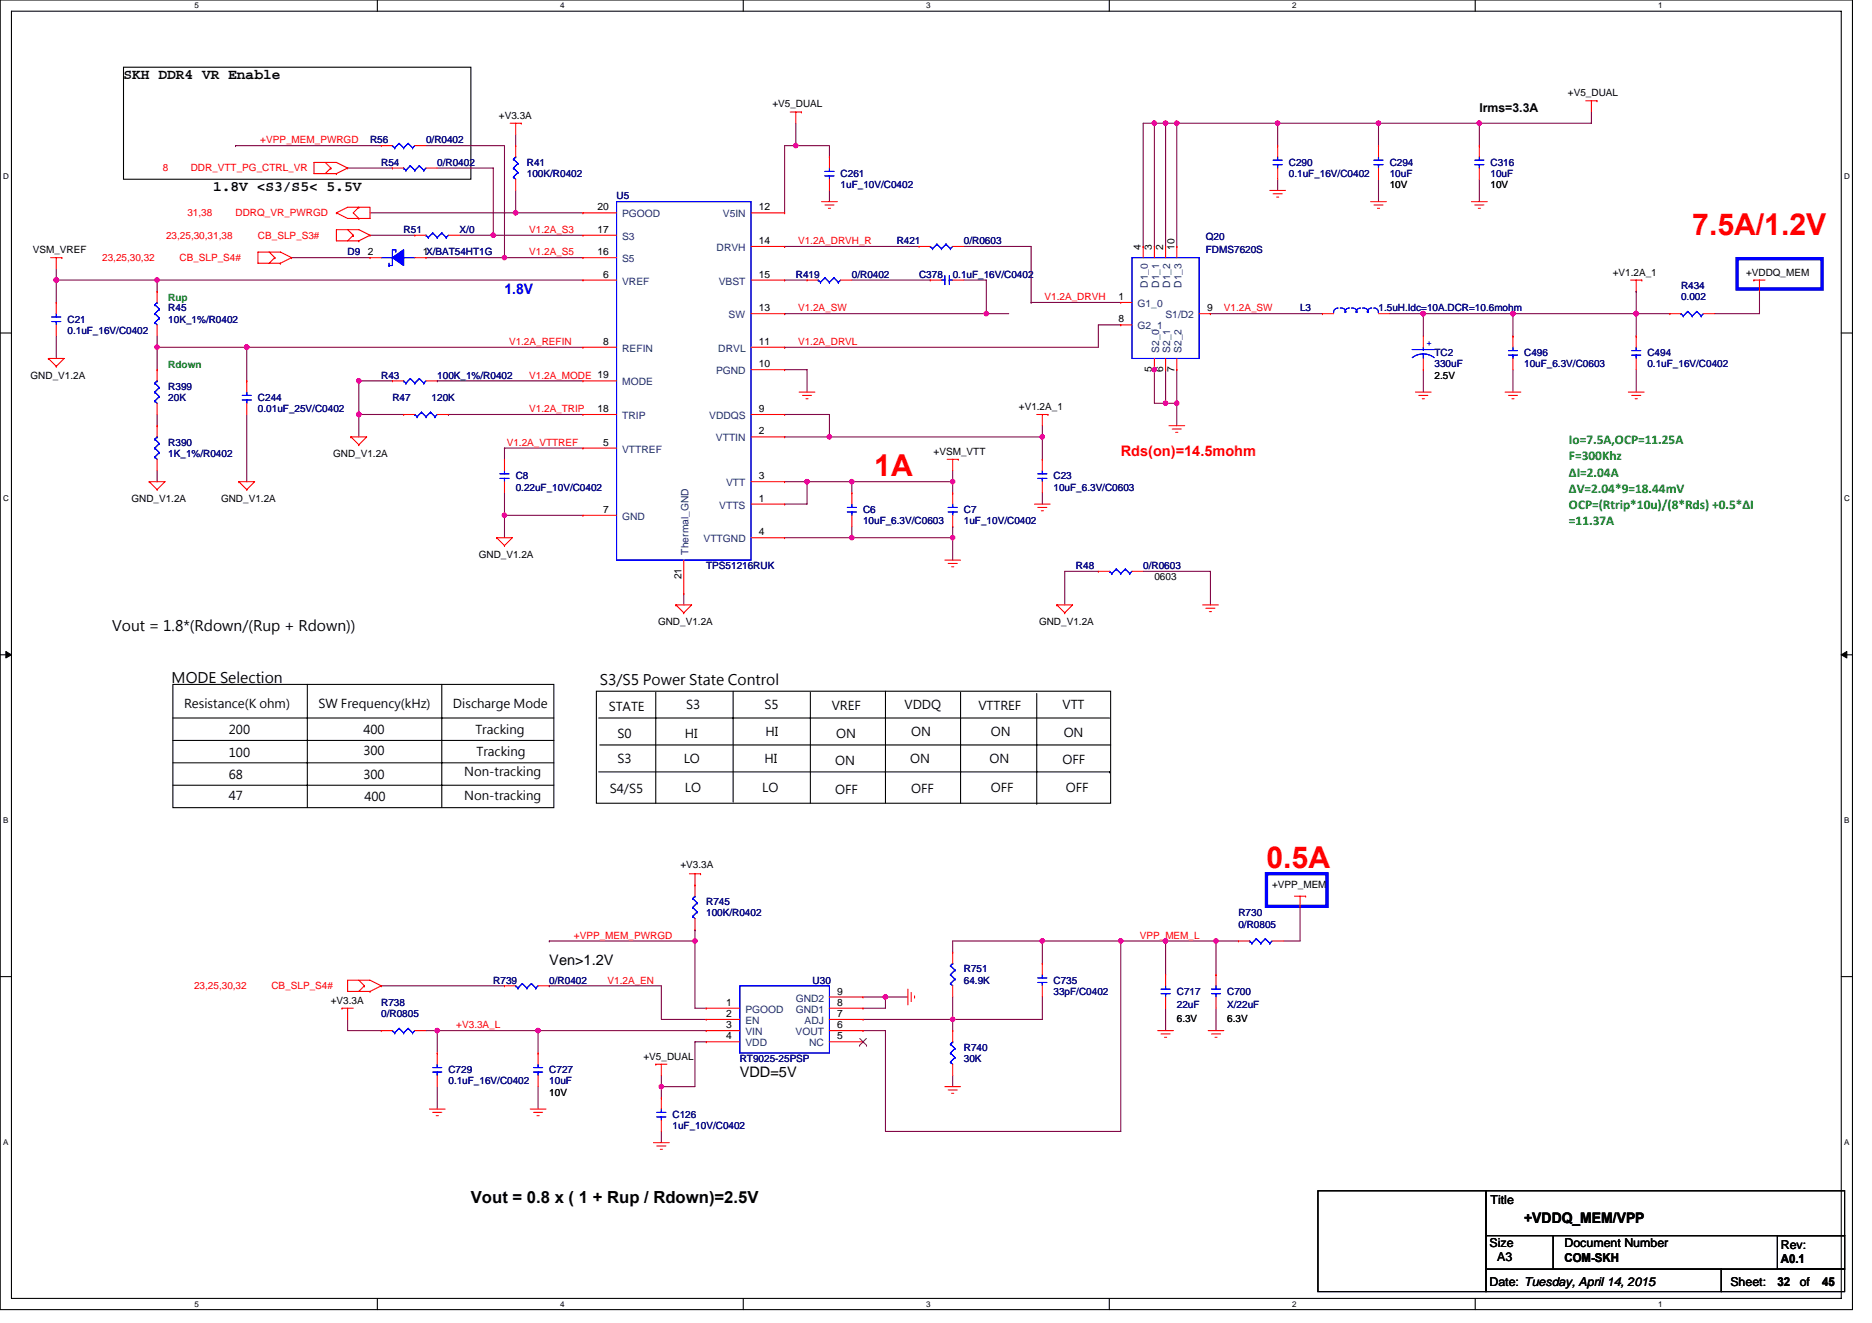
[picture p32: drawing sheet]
<svg xmlns="http://www.w3.org/2000/svg" width="297mm" height="210mm" viewBox="0 0 297 210" stroke-linecap="round" stroke-linejoin="round" font-family="sans-serif">
<defs><g id="words">
<g font-size="4.8" fill="#f00">
<text x="268.5" y="37.3">7.5A/1.2V</text>
<text x="138.7" y="75.6">1A</text>
<text x="201" y="137.8">0.5A</text>
</g>
<text font-size="2.6" x="74.7" y="190.9">Vout = 0.8 x ( 1 + Rup / Rdown)=2.5V</text>
<g font-size="2.3">
<text x="19.6" y="12.6">SKH DDR4 VR Enable</text>
<text x="33.8" y="30.4">1.8V &lt;S3/S5&lt; 5.5V</text>
<text x="17.8" y="100.1">Vout = 1.8*(Rdown/(Rup + Rdown))</text>
<text x="27.2" y="108.4">MODE Selection</text>
<text x="95.2" y="108.8">S3/S5 Power State Control</text>
<text x="87.2" y="153.2">Ven&gt;1.2V</text>
<text x="117.4" y="171">VDD=5V</text>
<text x="241.8" y="194.2">+VDDQ_MEM/VPP</text>
</g>
<text font-size="2.3" fill="#00f" x="80" y="46.6">1.8V</text>
<text font-size="2.3" fill="#f00" x="177.8" y="72.4">Rds(on)=14.5mohm</text>
<g font-size="2.1" fill="#008000">
<text x="249" y="70.5">Io=7.5A,OCP=11.25A</text>
<text x="249" y="73">F=300Khz</text>
<text x="249" y="75.6">ΔI=2.04A</text>
<text x="249" y="78.2">ΔV=2.04*9=18.44mV</text>
<text x="249" y="80.8">OCP=(Rtrip*10u)/(8*Rds) +0.5*ΔI</text>
<text x="249" y="83.4">=11.37A</text>
</g>
<g font-size="1.9">
<text x="234.7" y="17.8">Irms=3.3A</text>
<text x="29.2" y="112.4">Resistance(K ohm)</text>
<text x="50.5" y="112.4">SW Frequency(kHz)</text>
<text x="71.9" y="112.4">Discharge Mode</text>
<text x="96.6" y="112.9">STATE</text>
<text x="108.9" y="112.5">S3</text>
<text x="121.3" y="112.5">S5</text>
<text x="132" y="112.7">VREF</text>
<text x="143.5" y="112.5">VDDQ</text>
<text x="155.3" y="112.7">VTTREF</text>
<text x="168.6" y="112.5">VTT</text>
<text x="36.3" y="116.5">200</text>
<text x="57.7" y="116.5">400</text>
<text x="57.7" y="119.8">300</text>
<text x="75.4" y="116.5">Tracking</text>
<text x="98" y="117.2">S0</text>
<text x="108.7" y="117.2">HI</text>
<text x="121.5" y="116.8">HI</text>
<text x="132.7" y="117.2">ON</text>
<text x="144.6" y="116.8">ON</text>
<text x="157.2" y="116.8">ON</text>
<text x="168.8" y="117">ON</text>
<text x="36.3" y="120.2">100</text>
<text x="36.3" y="123.6">68</text>
<text x="57.7" y="123.6">300</text>
<text x="73.7" y="123.2">Non-tracking</text>
<text x="75.6" y="120">Tracking</text>
<text x="96.8" y="125.9">S4/S5</text>
<text x="98" y="121.1">S3</text>
<text x="108.5" y="121.1">LO</text>
<text x="108.7" y="125.7">LO</text>
<text x="120.9" y="125.7">LO</text>
<text x="121.3" y="121.1">HI</text>
<text x="132.5" y="121.4">ON</text>
<text x="144.4" y="121.1">ON</text>
<text x="144.6" y="125.9">OFF</text>
<text x="157" y="121.1">ON</text>
<text x="157.2" y="125.7">OFF</text>
<text x="168.6" y="121.2">OFF</text>
<text x="169.1" y="125.7">OFF</text>
<text x="36.3" y="126.9">47</text>
<text x="57.8" y="127.1">400</text>
<text x="73.7" y="126.9">Non-tracking</text>
<text x="132.5" y="126">OFF</text>
<text x="236.5" y="191.1">Title</text>
<text x="236.3" y="197.9">Size</text>
<text x="248.2" y="197.9">Document Number</text>
<text x="237.6" y="200.2">A3</text>
<text x="248.2" y="200.2">COM-SKH</text>
<text x="282.6" y="198.2">Rev:</text>
<text x="282.6" y="200.4">A0.1</text>
<text x="236.3" y="204.1">Date: Tuesday, April 14, 2015</text>
<text x="274.6" y="204.1">Sheet:</text>
<text x="282" y="204.2">32</text>
<text x="285.6" y="204.1">of</text>
<text x="289.1" y="204.2">45</text>
</g>
<g font-size="1.6">
<text x="122.6" y="17.1">+V5_DUAL</text>
<text x="248.8" y="15.3">+V5_DUAL</text>
<text x="79.2" y="18.8">+V3.3A</text>
<text x="220.5" y="29.9">10V</text>
<text x="236.5" y="29.9">10V</text>
<text x="94.8" y="33.4">20</text>
<text x="120.4" y="33.4">12</text>
<text x="5.2" y="40.2">VSM_VREF</text>
<text x="58.4" y="40.5">2</text>
<text x="67.1" y="40.5">1X/BAT54HT1G</text>
<text x="94.8" y="40.5">16</text>
<text x="94.8" y="37">17</text>
<text x="120.4" y="38.7">14</text>
<text x="181" y="39.6" transform="rotate(-90 181 39.6)">4</text>
<text x="182.8" y="39.6" transform="rotate(-90 182.8 39.6)">3</text>
<text x="184.6" y="39.6" transform="rotate(-90 184.6 39.6)">2</text>
<text x="186.3" y="39.6" transform="rotate(-90 186.3 39.6)">10</text>
<text x="95.7" y="44.1">6</text>
<text x="120.4" y="44.1">15</text>
<text x="177.5" y="47.6">1</text>
<text x="255.9" y="43.7">+V1.2A_1</text>
<text x="277" y="43.7">+VDDQ_MEM</text>
<text x="120.4" y="49.4">13</text>
<text x="177.5" y="51.2">8</text>
<text x="191.5" y="49.4">9</text>
<text x="95.7" y="54.7">8</text>
<text x="120.4" y="58.3">10</text>
<text x="120.4" y="54.7">11</text>
<text x="182.8" y="59.1" transform="rotate(-90 182.8 59.1)">5</text>
<text x="184.6" y="59.1" transform="rotate(-90 184.6 59.1)">6</text>
<text x="186.3" y="59.1" transform="rotate(-90 186.3 59.1)">7</text>
<text x="4.8" y="60.1">GND_V1.2A</text>
<text x="94.8" y="65.4">18</text>
<text x="120.4" y="65.4">9</text>
<text x="161.7" y="65.1">+V1.2A_1</text>
<text x="227.6" y="60.1">2.5V</text>
<text x="95.7" y="70.7">5</text>
<text x="120.4" y="69">2</text>
<text x="52.8" y="72.5">GND_V1.2A</text>
<text x="120.4" y="76.1">3</text>
<text x="148.1" y="72.2">+VSM_VTT</text>
<text x="20.8" y="79.7">GND_V1.2A</text>
<text x="35.1" y="79.7">GND_V1.2A</text>
<text x="95.7" y="81.4">7</text>
<text x="120.4" y="79.6">1</text>
<text x="76" y="88.5">GND_V1.2A</text>
<text x="120.4" y="85">4</text>
<text x="108.1" y="92" transform="rotate(-90 108.1 92)">21</text>
<text x="183.2" y="92.1">0603</text>
<text x="104.4" y="99.2">GND_V1.2A</text>
<text x="164.9" y="99.2">GND_V1.2A</text>
<text x="108" y="137.8">+V3.3A</text>
<text x="201.8" y="141">+VPP_MEM</text>
<text x="52.5" y="159.3">+V3.3A</text>
<text x="115.2" y="159.6">1</text>
<text x="115.2" y="161.4">2</text>
<text x="132.9" y="157.9">9</text>
<text x="132.9" y="159.6">8</text>
<text x="132.9" y="161.4">7</text>
<text x="115.2" y="163.2">3</text>
<text x="115.2" y="165">4</text>
<text x="132.9" y="165">5</text>
<text x="132.9" y="163.2">6</text>
<text x="186.7" y="162.2">6.3V</text>
<text x="194.7" y="162.2">6.3V</text>
<text x="87.2" y="173.9">10V</text>
<text x="102.1" y="168.2">+V5_DUAL</text>
</g>
<g font-size="1.6" fill="#f00">
<text x="41.3" y="22.8">+VPP_MEM_PWRGD</text>
<text x="25.8" y="27.2">8</text>
<text x="30.3" y="27.2">DDR_VTT_PG_CTRL_VR</text>
<text x="29.7" y="34.3">31,38</text>
<text x="37.4" y="34.3">DDRQ_VR_PWRGD</text>
<text x="16.2" y="41.4">23,25,30,32</text>
<text x="26.3" y="37.9">23,25,30,31,38</text>
<text x="28.5" y="41.4">CB_SLP_S4#</text>
<text x="40.9" y="37.9">CB_SLP_S3#</text>
<text x="84" y="40.5">V1.2A_S5</text>
<text x="84" y="37">V1.2A_S3</text>
<text x="126.6" y="38.8">V1.2A_DRVH_R</text>
<text x="165.8" y="47.6">V1.2A_DRVH</text>
<text x="126.6" y="49.4">V1.2A_SW</text>
<text x="194.2" y="49.4">V1.2A_SW</text>
<text x="80.8" y="54.8">V1.2A_REFIN</text>
<text x="126.6" y="54.8">V1.2A_DRVL</text>
<text x="84" y="65.4">V1.2A_TRIP</text>
<text x="84" y="60.1">V1.2A_MODE 19</text>
<text x="80.4" y="70.8">V1.2A_VTTREF</text>
<text x="91.1" y="149">+VPP_MEM_PWRGD</text>
<text x="180.9" y="149">VPP_MEM_L</text>
<text x="30.8" y="157">23,25,30,32</text>
<text x="43.1" y="157">CB_SLP_S4#</text>
<text x="96.4" y="156.1">V1.2A_EN</text>
<text x="72.4" y="163.2">+V3.3A_L</text>
</g>
<g font-size="1.6" fill="#000080">
<text x="58.7" y="22.8">R56</text>
<text x="67.6" y="22.8">0/R0402</text>
<text x="60.5" y="26.3">R54</text>
<text x="69.4" y="26.3">0/R0402</text>
<text x="83.6" y="26.3">R41</text>
<text x="83.6" y="28.1">100K/R0402</text>
<text x="133.4" y="28.1">C261</text>
<text x="133.4" y="29.9">1uF_10V/C0402</text>
<text x="204.5" y="26.3">C290</text>
<text x="204.5" y="28.1">0.1uF_16V/C0402</text>
<text x="220.5" y="26.3">C294</text>
<text x="220.5" y="28.1">10uF</text>
<text x="236.5" y="26.3">C316</text>
<text x="236.5" y="28.1">10uF</text>
<text x="97.8" y="31.6">U5</text>
<text x="55.2" y="40.5">D9</text>
<text x="64" y="37">R51</text>
<text x="72.9" y="37">X/0</text>
<text x="142.3" y="38.8">R421</text>
<text x="152.9" y="38.8">0/R0603</text>
<text x="191.3" y="38">Q20</text>
<text x="191.3" y="40.2">FDMS7620S</text>
<text x="126.3" y="44.1">R419</text>
<text x="135.2" y="44.1">0/R0402</text>
<text x="145.8" y="44.1">C378</text>
<text x="151.2" y="44.1">0.1uF_16V/C0402</text>
<text x="266.7" y="45.9">R434</text>
<text x="266.7" y="47.6">0.002</text>
<text x="10.7" y="51.2">C21</text>
<text x="10.7" y="53">0.1uF_16V/C0402</text>
<text x="26.7" y="49.4">R45</text>
<text x="26.7" y="51.2">10K_1%/R0402</text>
<text x="206.3" y="49.4">L3</text>
<text x="218.7" y="49.4">1.5uH.Idc=10A.DCR=10.6mohm</text>
<text x="227.6" y="56.5">TC2</text>
<text x="227.6" y="58.3">330uF</text>
<text x="241.8" y="56.5">C496</text>
<text x="241.8" y="58.3">10uF_6.3V/C0603</text>
<text x="261.4" y="56.5">C494</text>
<text x="261.4" y="58.3">0.1uF_16V/C0402</text>
<text x="26.7" y="61.9">R399</text>
<text x="26.7" y="63.6">20K</text>
<text x="40.9" y="63.6">C244</text>
<text x="40.9" y="65.4">0.01uF_25V/C0402</text>
<text x="60.5" y="60.1">R43</text>
<text x="62.3" y="63.6">R47</text>
<text x="68.5" y="63.6">120K</text>
<text x="69.4" y="60.1">100K_1%/R0402</text>
<text x="26.7" y="70.8">R390</text>
<text x="26.7" y="72.5">1K_1%/R0402</text>
<text x="81.8" y="76.1">C8</text>
<text x="81.8" y="77.9">0.22uF_10V/C0402</text>
<text x="167.2" y="76.1">C23</text>
<text x="167.2" y="77.9">10uF_6.3V/C0603</text>
<text x="136.9" y="81.4">C6</text>
<text x="136.9" y="83.2">10uF_6.3V/C0603</text>
<text x="152.9" y="81.4">C7</text>
<text x="152.9" y="83.2">1uF_10V/C0402</text>
<text x="112.1" y="90.3">TPS51216RUK</text>
<text x="170.7" y="90.3">R48</text>
<text x="181.4" y="90.3">0/R0603</text>
<text x="112.1" y="143.7">R745</text>
<text x="112.1" y="145.4">100K/R0402</text>
<text x="196.5" y="145.4">R730</text>
<text x="196.5" y="147.2">0/R0805</text>
<text x="152.9" y="154.3">R751</text>
<text x="60.5" y="159.7">R738</text>
<text x="60.5" y="161.4">0/R0805</text>
<text x="78.3" y="156.1">R739</text>
<text x="87.2" y="156.1">0/R0402</text>
<text x="128.9" y="156.1">U30</text>
<text x="152.9" y="156.1">64.9K</text>
<text x="167.2" y="156.1">C735</text>
<text x="167.2" y="157.9">33pF/C0402</text>
<text x="186.7" y="157.9">C717</text>
<text x="186.7" y="160">22uF</text>
<text x="194.7" y="157.9">C700</text>
<text x="194.7" y="160">X/22uF</text>
<text x="152.9" y="166.8">R740</text>
<text x="71.2" y="170.3">C729</text>
<text x="71.2" y="172.1">0.1uF_16V/C0402</text>
<text x="87.2" y="170.3">C727</text>
<text x="87.2" y="172.1">10uF</text>
<text x="117.4" y="168.6">RT9025-25PSP</text>
<text x="152.9" y="168.6">30K</text>
<text x="106.7" y="177.4">C126</text>
<text x="106.7" y="179.2">1uF_10V/C0402</text>
</g>
<g font-size="1.6" fill="#004080">
<text x="98.7" y="34.5">PGOOD</text>
<text x="114.7" y="34.5">V5IN</text>
<text x="98.7" y="41.6">S5</text>
<text x="98.7" y="38.1">S3</text>
<text x="113.7" y="39.8">DRVH</text>
<text x="98.7" y="45.2">VREF</text>
<text x="114" y="45.2">VBST</text>
<text x="182.1" y="45.7" transform="rotate(-90 182.1 45.7)">D1_0</text>
<text x="183.9" y="45.7" transform="rotate(-90 183.9 45.7)">D1_1</text>
<text x="185.7" y="45.7" transform="rotate(-90 185.7 45.7)">D1_2</text>
<text x="187.5" y="45.7" transform="rotate(-90 187.5 45.7)">D1_3</text>
<text x="115.6" y="50.5">SW</text>
<text x="180.5" y="48.7">G1_0</text>
<text x="180.5" y="52.3">G2_1</text>
<text x="184.9" y="50.5">S1/D2</text>
<text x="98.7" y="55.8">REFIN</text>
<text x="113.6" y="59.4">PGND</text>
<text x="114" y="55.8">DRVL</text>
<text x="183.9" y="56" transform="rotate(-90 183.9 56)">S2_0</text>
<text x="185.7" y="56" transform="rotate(-90 185.7 56)">S2_1</text>
<text x="187.5" y="56" transform="rotate(-90 187.5 56)">S2_2</text>
<text x="98.7" y="61.2">MODE</text>
<text x="98.7" y="66.5">TRIP</text>
<text x="98.7" y="71.8">VTTREF</text>
<text x="112.5" y="66.5">VDDQS</text>
<text x="113.6" y="70.1">VTTIN</text>
<text x="115.2" y="77.2">VTT</text>
<text x="98.7" y="82.5">GND</text>
<text x="114.1" y="80.7">VTTS</text>
<text x="109.2" y="88" transform="rotate(-90 109.2 88)">Thermal_GND</text>
<text x="111.6" y="86.1">VTTGND</text>
<text x="118.3" y="160.7">PGOOD</text>
<text x="126.3" y="159">GND2</text>
<text x="126.3" y="160.7">GND1</text>
<text x="118.3" y="162.5">EN</text>
<text x="118.3" y="164.3">VIN</text>
<text x="118.3" y="166.1">VDD</text>
<text x="126.2" y="164.3">VOUT</text>
<text x="127.7" y="162.5">ADJ</text>
<text x="128.4" y="166.1">NC</text>
</g>
<g font-size="1.6" fill="#008000">
<text x="26.7" y="47.7">Rup</text>
<text x="26.7" y="58.4">Rdown</text>
</g>
<text font-size="1.6" fill="#00f" x="226.4" y="54.9">+</text>
<g font-size="1.3">
<text x="30.8" y="1.3">5</text>
<text x="88.9" y="1.3">4</text>
<text x="147" y="1.3">3</text>
<text x="205" y="1.3">2</text>
<text x="263.1" y="1.3">1</text>
<text x=".5" y="28.4">D</text>
<text x="292.6" y="28.4">D</text>
<text x=".5" y="79.5">C</text>
<text x="292.6" y="79.5">C</text>
<text x=".5" y="130.6">B</text>
<text x="292.6" y="130.6">B</text>
<text x=".5" y="181.7">A</text>
<text x="292.6" y="181.7">A</text>
<text x="30.8" y="207.4">5</text>
<text x="88.9" y="207.4">4</text>
<text x="147" y="207.4">3</text>
<text x="205" y="207.4">2</text>
<text x="263.1" y="207.4">1</text>
</g>
</g></defs>
<path d="M0 0h293.9v207.9h-293.9zM1.8 1.8h290.4v204.3h-290.4z" fill="none" stroke="#000" stroke-width=".17"/>
<g fill="#fff">
<path d="M30.8 .2h.7v1.4h-.7z"/>
<path d="M30.8 206.3h.7v1.4h-.7z"/>
</g>
<path d="M59.9 0v1.8M59.9 206.1v1.8" fill="none" stroke="#000" stroke-width=".17"/>
<g fill="#fff">
<path d="M88.9 .2h.7v1.4h-.7z"/>
<path d="M88.9 206.3h.7v1.4h-.7z"/>
</g>
<path d="M117.9 0v1.8M117.9 206.1v1.8" fill="none" stroke="#000" stroke-width=".17"/>
<g fill="#fff">
<path d="M147 .2h.7v1.4h-.7z"/>
<path d="M147 206.3h.7v1.4h-.7z"/>
</g>
<path d="M176 0v1.8M176 206.1v1.8" fill="none" stroke="#000" stroke-width=".17"/>
<g fill="#fff">
<path d="M205 .2h.7v1.4h-.7z"/>
<path d="M205 206.3h.7v1.4h-.7z"/>
</g>
<path d="M234.1 0v1.8M234.1 206.1v1.8" fill="none" stroke="#000" stroke-width=".17"/>
<g fill="#fff">
<path d="M263.1 .2h.7v1.4h-.7z"/>
<path d="M263.1 206.3h.7v1.4h-.7z"/>
<path d="M.5 27.3h.9v1.4h-.9z"/>
<path d="M292.6 27.3h.9v1.4h-.9z"/>
<path d="M.5 78.4h.9v1.4h-.9z"/>
<path d="M292.6 78.4h.9v1.4h-.9z"/>
</g>
<path d="M0 52.9h1.8M292.2 52.9h1.7" fill="none" stroke="#000" stroke-width=".17"/>
<g fill="#fff">
<path d="M.5 129.5h.8v1.4h-.8z"/>
<path d="M292.6 129.5h.9v1.4h-.9z"/>
</g>
<path d="M0 103.9h1.8M292.2 103.9h1.7" fill="none" stroke="#000" stroke-width=".17"/>
<path d="M.9 103.4l.9 .5-.9 .5zM292.2 103.9l.8-.5v1z" fill="#000" stroke="#000" stroke-width=".16"/>
<g fill="#fff">
<path d="M.5 180.5h.8v1.4h-.8z"/>
<path d="M292.6 180.5h.9v1.4h-.9z"/>
</g>
<g fill="none" stroke="#000" stroke-width=".17">
<path d="M19.6 10.7h55.1v17.7h-55.1zM27.4 108.6h60.5v19.6h-60.5zM27.4 114h60.5M27.4 117.5h60.5M48.8 108.6v19.6M70.1 108.6v19.6M94.6 109.7h81.6v17.8h-81.6zM95 114h81.1M95.2 118.2h81M104.1 109.9v17.6M116.3 109.7v17.6M128.6 109.9v17.6"/>
<path d="M140.5 109.7v17.6M152.4 109.9v17.6M164.5 110.1v17.6M27.4 121.1h60.5M27.4 124.6h60.5M95 122.5h81.1M140.5 127.3h.1M176.1 122.5h.1M0 155h1.8M292.2 155h1.7M209.1 189h26.7v16h-26.7zM235.8 196.1h10.7v5.3h-10.7z"/>
<path d="M235.8 189h56.9v7.1h-56.9zM246.5 196.1h46.2v5.3h-46.2zM282 196.1h10.7v5.3h-10.7zM235.8 201.4h37.3v3.6h-37.3zM273.1 201.4h19.6v3.6h-19.6z"/>
</g>
<path d="M275.6 41.1h13.5v4.8h-13.5zM201 138.7h9.6v5.1h-9.6z" fill="none" stroke="#00f" stroke-width=".53"/>
<g fill="none" stroke="#800040" stroke-width=".17">
<path d="M126.3 19.6v3.5M183.2 19.6h.1M183.2 19.6v19.5M185 19.6h1.7M185 19.6h-3.6v19.5M185 19.6h.1M185 19.6v19.5M186.7 19.6h.1M186.7 19.6h16M186.7 19.6v19.5M202.7 19.6v3.5M202.7 19.6h.1"/>
<path d="M202.7 19.6h32M218.7 19.6v3.5M218.7 19.6h.1M234.7 19.6v3.5M252.5 17.8v1.8h-17.8M37.4 23.1h.1M37.4 23.1h23.1M55.2 26.7h7.1M58.7 37.3h7.1M58.7 33.8h23.1M67.6 23.1h12.4v17.8h-12.4M69.4 26.7h8.9v10.6h-5.4"/>
<path d="M78.3 37.3h.1M78.3 37.3h14.2M81.8 21.3v1.8M81.8 30.2v3.6M81.8 33.8h10.7M81.8 33.8h.1M124.5 39.1h.1M124.5 39.1h21.3M126.3 23.1h5.3v1.8M126.3 23.1h.1M126.3 23.1h-1.8v10.7M131.6 30.2v1.8"/>
<path d="M152.9 39.1h10.7v8.9M202.7 28.4v1.8M218.7 28.4v3.6M234.7 28.4v3.6M8.9 44.4h.1M8.9 53.3v3.6M8.9 42.7v1.7M8.9 44.4v3.6M8.9 44.4h83.6M24.9 44.4v1.8M24.9 53.3v1.8M24.9 44.4h.1"/>
<path d="M24.9 55.1h.1M24.9 55.1v3.6M24.9 55.1h67.6M39.2 55.1h.1M39.2 55.1v5.4M46.3 40.9h12.4M80 40.9h.1M80 40.9h12.5M124.5 55.1h.1M124.5 49.8h.1M124.5 58.7h3.6v3.5M124.5 44.4h3.6"/>
<path d="M124.5 49.8h32M135.2 44.4h12.4M152.9 44.4h3.6v5.4M156.5 49.8h3.6M163.6 48h.1M163.6 48h14.2M177.8 51.6h-3.5v3.5h-49.8M183.2 58.7h.1M183.2 58.7v5.3h1.8M185 58.7v5.3M186.7 58.7v5.3M192.1 49.8h.1"/>
<path d="M192.1 49.8h17.7M220.5 49.8h44.5M225.8 49.8h.1M225.8 58.7v3.5M225.8 49.8v3.5M240.1 49.8h.1M240.1 58.7v3.5M240.1 49.8v3.5M259.6 58.7v3.5M259.6 49.8h.1M259.6 46.2h.1M259.6 46.2v7.1"/>
<path d="M279.2 46.2v3.6h-7.1M24.9 65.8v1.8M24.9 74.7v1.8M39.2 65.8v10.7M56.9 60.5v5.3M56.9 65.8h.1M56.9 60.5h.1M56.9 65.8h7.1M56.9 65.8v3.5M56.9 60.5h5.4M69.4 60.5h.1M69.4 60.5h23.1"/>
<path d="M71.2 65.8h.1M71.2 65.8h21.3M80 71.1h.1M80 78.2v3.6M80 71.1v1.8M80 71.1h12.5M124.5 76.5h3.6M124.5 65.8h7.1v3.5M124.5 69.3h7.1M128.1 76.5h.1M128.1 76.5v3.5h-3.6M128.1 76.5h23.1"/>
<path d="M131.6 69.3h33.8v3.6M131.6 69.3h.1M135.2 76.5v1.7M135.2 76.5h.1M151.2 76.5v1.7M151.2 74.7v1.8M165.4 67.6v1.7M165.4 78.2v1.8M185 64h.1M185 64h1.7M186.7 64v3.6M80 81.8v3.5"/>
<path d="M80 81.8h.1M80 81.8h12.5M108.5 94.2v1.8M124.5 85.3h10.7M135.2 85.3h.1M135.2 83.6v1.7M135.2 85.3h16M151.2 85.3v3.6M151.2 83.6h.1M151.2 83.6v1.7M174.3 90.7h-5.4v5.3M181.4 90.7h10.7v5.3"/>
<path d="M60.5 156.5h19.5M87.2 149.4h.1M87.2 156.5h.1M87.2 156.5h17.7v5.3h7.2M87.2 149.4h23.1M110.3 147.6v12.4h1.8M110.3 149.4h.1M110.3 147.6h.1M136.9 158.2h3.6M140.5 158.2v1.8h-3.6M140.5 158.2h.1M140.5 158.2h3.6"/>
<path d="M151.2 158.2v3.6M165.4 158.2v3.6h-28.5M165.4 149.4h-14.2v1.7M165.4 149.4v3.5M165.4 149.4h.1M165.4 149.4h19.6M177.8 149.4h.1M177.8 149.4v30.2h-37.3v-16h-3.6M185 149.4h8v5.3M185 149.4v5.3M193 149.4h.1M193 149.4h3.5"/>
<path d="M206.3 144v5.4h-2.7M55.2 161.8v1.8h5.3M67.6 163.6h1.8M69.4 163.6h.1M69.4 172.5v3.5M69.4 163.6v3.5M69.4 163.6h42.7M85.4 163.6h.1M85.4 172.5v3.5M85.4 163.6v3.5M104.9 179.6v1.8M104.9 172.5h.1"/>
<path d="M104.9 170.7v1.8M104.9 172.5v1.7M112.1 165.4h-1.8v7.1h-5.4M151.2 161.8h.1M151.2 170.7v1.8M151.2 161.8v1.8M185 160v3.6M193 160v3.6"/>
</g>
<g fill="#f0f" stroke="#f0f" stroke-width=".17">
<circle cx="8.9" cy="44.4" r=".35"/>
<circle cx="56.9" cy="65.8" r=".35"/>
<circle cx="165.4" cy="69.3" r=".35"/>
<circle cx="131.6" cy="69.3" r=".35"/>
<circle cx="128" cy="76.4" r=".35"/>
<circle cx="80" cy="40.9" r=".35"/>
<circle cx="135.2" cy="85.3" r=".35"/>
<circle cx="156.5" cy="49.8" r=".35"/>
<circle cx="80" cy="81.8" r=".35"/>
<circle cx="151.2" cy="85.3" r=".35"/>
<circle cx="151.2" cy="76.4" r=".35"/>
<circle cx="135.2" cy="76.4" r=".35"/>
<circle cx="126.3" cy="23.1" r=".35"/>
<circle cx="78.3" cy="37.3" r=".35"/>
<circle cx="24.9" cy="44.4" r=".35"/>
<circle cx="39.1" cy="55.1" r=".35"/>
<circle cx="24.9" cy="55.1" r=".35"/>
<circle cx="56.9" cy="60.4" r=".35"/>
<circle cx="240.1" cy="49.8" r=".35"/>
<circle cx="225.8" cy="49.8" r=".35"/>
<circle cx="259.6" cy="49.8" r=".35"/>
<circle cx="183.2" cy="58.7" r=".35"/>
<circle cx="186.7" cy="64" r=".35"/>
<circle cx="184.9" cy="64" r=".35"/>
<circle cx="202.7" cy="19.5" r=".35"/>
<circle cx="234.7" cy="19.5" r=".35"/>
<circle cx="218.7" cy="19.5" r=".35"/>
<circle cx="186.7" cy="19.5" r=".35"/>
<circle cx="183.2" cy="19.5" r=".35"/>
<circle cx="184.9" cy="19.5" r=".35"/>
<circle cx="81.8" cy="33.8" r=".35"/>
<circle cx="104.9" cy="172.5" r=".35"/>
<circle cx="192.9" cy="149.3" r=".35"/>
<circle cx="184.9" cy="149.3" r=".35"/>
<circle cx="69.4" cy="163.6" r=".35"/>
<circle cx="151.2" cy="161.8" r=".35"/>
<circle cx="85.4" cy="163.6" r=".35"/>
<circle cx="177.8" cy="149.3" r=".35"/>
<circle cx="165.4" cy="149.3" r=".35"/>
<circle cx="140.5" cy="158.2" r=".35"/>
<circle cx="110.3" cy="149.3" r=".35"/>
</g>
<g fill="none" stroke="#f00" stroke-width=".17">
<path d="M80.9 19.6h1.8M81.8 19.6v1.7M82.7 19.6h.1M125.4 17.8h1.8M126.3 17.8v1.8M127.2 17.8h.1M251.6 16h1.8M252.5 16v1.8M253.4 16h.1M51.6 25.8l.9 .9M52.5 26.7h.1M52.5 26.7l-.9 .9"/>
<path d="M53.4 33.8h.1M53.4 33.8l1.8-.9h3.5v1.8h-3.5zM53.4 27.6h.1M55.2 26.7l-1.8-.9h-3.6v1.8h3.6M55.2 26.7h.1M55.2 36.4l.8 .9M55.2 26.7l-1.8 .9M56 37.3h.1M56 37.3l-.8 .9M56.9 34.7h.1M56.9 32.9h.1M56.9 38.2h.1"/>
<path d="M56.9 32.9l-.9 .9 .9 .9M58.7 37.3l-1.8-.9h-3.5v1.8h3.5M58.7 37.3h.1M58.7 37.3l-1.8 .9M60.5 23.1h.1M60.5 23.1h1.8M62.3 26.7h.1M62.3 26.7h1.7M65.8 37.3h.1M65.8 23.1h1.8M65.8 37.3h1.8M67.6 26.7h1.8"/>
<path d="M71.2 37.3h1.7M81.8 28.4v1.8M81.8 23.1h.1M81.8 23.1v1.8M92.5 33.8h.1M92.5 37.3h.1M92.5 37.3h5.3M92.5 33.8h5.3M119.2 39.1h5.3M119.2 33.8h5.3M124.5 33.8h.1M124.5 39.1h.1"/>
<path d="M130.4 32h2.5M130.9 32.5h1.4M131.4 33.1h.4M131.6 28.4v1.8M131.6 24.9h.1M131.6 24.9v1.8M145.8 39.1h.1M145.8 39.1h1.8M151.2 39.1h1.7M181.4 39.1h.1M181.4 39.1v1.8M183.2 39.1h.1"/>
<path d="M183.2 39.1v1.8M185 39.1h.1M185 39.1v1.8M186.7 39.1h.1M186.7 39.1v1.8M201.5 30.2h2.5M202 30.8h1.5M202.6 31.3h.3M202.7 26.7v1.7M202.7 23.1h.1M202.7 23.1v1.8M217.5 32h2.5"/>
<path d="M218 32.5h1.5M218.6 33.1h.3M218.7 26.7v1.7M218.7 23.1h.1M218.7 23.1v1.8M233.5 32h2.5M234 32.5h1.5M234.6 33.1h.3M234.7 26.7v1.7M234.7 23.1h.1M234.7 23.1v1.8M7.7 56.9h2.5l-1.3 1.2"/>
<path d="M7.7 56.9h.1M7.7 56.9l1.2 1.2M8 40.9h1.8M8.9 40.9v1.8M8.9 58.1h.1M8.9 51.6v1.7M8.9 48h.1M8.9 48v1.8M9.8 40.9h.1M24.9 51.6v1.7M24.9 46.2h.1M24.9 58.7h.1"/>
<path d="M24.9 46.2v1.8M24.9 58.7v1.8M42.7 40l.9 .9M43.6 40.9h.1M43.6 40.9l-.9 .9M44.5 41.8h.1M46.3 40.9l-1.8-.9h-3.6v1.8h3.6M46.3 40.9h.1M46.3 40.9l-1.8 .9M58.7 40.9h.1M58.7 40.9h1.8M65.8 40.9h1.8"/>
<path d="M67.6 40.9h.1M92.5 44.4h.1M92.5 40.9h.1M92.5 55.1h.1M92.5 40.9h5.3M92.5 44.4h5.3M92.5 55.1h5.3M119.2 44.4h5.3M119.2 58.7h5.3M119.2 49.8h5.3M119.2 55.1h5.3M124.5 58.7h.1"/>
<path d="M124.5 44.4h.1M124.5 49.8h.1M124.5 55.1h.1M128.1 44.4h.1M128.1 44.4h1.7M133.4 44.4h1.8M147.6 44.4h.1M147.6 44.4h1.8M151.2 44.4h1.7M177.8 48h.1M177.8 51.6h.1M177.8 48h1.8"/>
<path d="M177.8 51.6h1.8M183.2 58.7h.1M183.2 56.9v1.8M185 58.7h.1M185 56.9v1.8M186.7 58.7h.1M186.7 56.9v1.8M190.3 49.8h1.8M192.1 49.8h.1M209.8 49.8h.1M209.8 49.8h1.8M218.7 49.8h1.8"/>
<path d="M225.8 53.3v1.8M225.8 58.7h.1M225.8 56.9v1.8M240.1 56.9v1.8M240.1 53.3h.1M240.1 53.3v1.8M258.7 44.4h1.8M259.6 44.4v1.8M259.6 56.9v1.8M259.6 53.3h.1M259.6 53.3v1.8M260.5 44.4h.1"/>
<path d="M265 49.8h.1M265 49.8h1.7M270.3 49.8h1.8M278.3 44.4h.1M278.3 44.4h1.8M279.2 44.4v1.8M23.7 76.5h2.5l-1.3 1.2M23.7 76.5h.1M23.7 76.5l1.2 1.2M24.9 77.7h.1M24.9 72.9v1.8M24.9 67.6h.1"/>
<path d="M24.9 64v1.8M24.9 67.6v1.7M37.9 76.5h2.5l-1.2 1.2M37.9 76.5h.1M37.9 76.5l1.3 1.2M39.2 77.7h.1M39.2 64v1.8M39.2 60.5h.1M39.2 60.5v1.7M55.7 69.3h2.5l-1.3 1.3M55.7 69.3h.1M55.7 69.3l1.2 1.3"/>
<path d="M56.9 70.6h.1M62.3 60.5h.1M62.3 60.5h1.7M64 65.8h.1M64 65.8h1.8M67.6 60.5h1.8M69.4 65.8h1.8M80 76.5v1.7M80 72.9h.1M80 72.9v1.8M92.5 60.5h.1M92.5 65.8h.1"/>
<path d="M92.5 71.1h.1M92.5 65.8h5.3M92.5 60.5h5.3M92.5 71.1h5.3M119.2 65.8h5.3M119.2 76.5h5.3M119.2 69.3h5.3M124.5 76.5h.1M124.5 69.3h.1M124.5 65.8h.1M126.8 62.2h2.5M127.3 62.8h1.5"/>
<path d="M127.9 63.3h.3M135.2 78.2h.1M135.2 78.2v1.8M150.3 72.9h1.8M151.2 72.9v1.8M151.2 78.2h.1M151.2 78.2v1.8M152.1 72.9h.1M164.5 65.8h1.8M165.4 65.8v1.8M165.4 76.5v1.7M165.4 72.9h.1"/>
<path d="M165.4 72.9v1.8M166.3 65.8h.1M185.5 67.6h2.5M186 68.1h1.4M186.6 68.6h.3M224.6 62.2h2.5M225.1 62.8h1.5M225.7 63.3h.3M238.8 62.2h2.5M239.3 62.8h1.5M239.9 63.3h.3M258.4 62.2h2.5"/>
<path d="M258.9 62.8h1.4M259.5 63.3h.3M78.8 85.3h2.5l-1.3 1.3M78.8 85.3h.1M78.8 85.3l1.2 1.3M80 86.6h.1M92.5 81.8h.1M92.5 81.8h5.3M107.2 96h2.5l-1.2 1.3M107.2 96h.1M107.2 96l1.3 1.3M108.5 97.3h.1"/>
<path d="M108.5 94.2h.1M108.5 88.9v5.3M119.2 80h5.3M119.2 85.3h5.3M124.5 80h.1M124.5 85.3h.1M135.2 81.8v1.8M149.9 88.9h2.5M150.4 89.4h1.5M151 90h.3M151.2 81.8v1.8M164.1 80h2.5"/>
<path d="M164.7 80.5h1.4M165.2 81.1h.4M167.7 96h2.5l-1.3 1.3M167.7 96h.1M167.7 96l1.2 1.3M168.9 97.3h.1M174.3 90.7h.1M174.3 90.7h1.8M179.6 90.7h1.8M190.8 96h2.5M191.3 96.5h1.5M191.9 97.1h.3"/>
<path d="M109.4 138.7h1.8M110.3 138.7v1.8M111.2 138.7h.1M56.9 155.6l.9 .9M57.8 156.5h.1M57.8 156.5l-.9 .9M58.7 157.4h.1M60.5 156.5l-1.8-.9h-3.5v1.8h3.5M60.5 156.5h.1M60.5 156.5l-1.8 .9M80 156.5h.1M80 156.5h1.8"/>
<path d="M85.4 156.5h1.8M110.3 145.8v1.8M110.3 140.5h.1M110.3 140.5v1.7M131.6 158.2h5.3M136.9 158.2h.1M144.1 157v2.5M144.6 157.5v1.5M145.1 158.1v.3M151.2 156.5v1.7M151.2 151.1h.1M151.2 151.1v1.8"/>
<path d="M165.4 156.5v1.7M165.4 152.9h.1M165.4 152.9v1.8M185 158.2v1.8M185 154.7h.1M185 154.7v1.8M193 158.2v1.8M193 154.7h.1M193 154.7v1.8M196.5 149.4h.1M196.5 149.4h1.8M201.8 149.4h1.8"/>
<path d="M205.4 142.2h1.8M206.3 142.2v1.8M207.2 142.2h.1M54.3 160h.1M54.3 160h1.7M55.2 160v1.8M60.5 163.6h.1M60.5 163.6h1.8M65.8 163.6h1.8M68.1 176h2.5M68.7 176.6h1.4M69.2 177.1h.4"/>
<path d="M69.4 170.7v1.8M69.4 167.1h.1M69.4 167.1v1.8M84.1 176h2.5M84.7 176.6h1.4M85.2 177.1h.4M85.4 170.7v1.8M85.4 167.1h.1M85.4 167.1v1.8M104.1 168.9h.1M104.1 168.9h1.7M104.9 168.9v1.8"/>
<path d="M104.9 177.8v1.8M104.9 174.2h.1M104.9 174.2v1.8M112.1 160h.1M112.1 161.8h.1M112.1 163.6h.1M112.1 165.4h.1M112.1 160h5.3M112.1 161.8h5.3M112.1 163.6h5.3M112.1 165.4h5.3M131.6 160h5.3"/>
<path d="M131.6 161.8h5.3M131.6 163.6h5.3M131.6 165.4h5.3M136.9 160h.1M136.9 161.8h.1M136.9 163.6h.1M136.9 165.4h.1M149.9 172.5h2.5M150.4 173h1.5M151 173.5h.3M151.2 168.9v1.8M151.2 163.6h.1"/>
<path d="M151.2 163.6v1.8M183.7 163.6h2.5M184.2 164.1h1.5M184.8 164.6h.3M191.7 163.6h2.5M192.2 164.1h1.5M192.8 164.6h.3M103.7 181.4h2.5M104.2 181.9h1.5M104.8 182.4h.3"/>
</g>
<g fill="none" stroke="#00f" stroke-width=".17">
<path d="M62.3 23.1h.1M62.3 23.1l.3 .4M62.6 23.5h.1M63.3 22.8h.1M63.3 22.8l-.7 .7M63.3 22.8l.7 .7M64 23.5h.1M64 26.7h.1M64 26.7l.4 .3M64.4 27h.1M64.8 22.8h.1M64.8 22.8l.7 .7"/>
<path d="M64.8 22.8l-.8 .7M65.1 26.3h.1M65.1 26.3l-.7 .7M65.1 26.3l.7 .7M65.5 23.5h.1M65.8 27h.1M65.8 23.1l-.3 .4M66.5 26.3h.1M66.5 26.3l.7 .7M66.5 26.3l-.7 .7M67.2 27h.1M67.6 37.3h.1"/>
<path d="M67.6 37.3l.4 .4M67.6 26.7l-.4 .3M68 37.7h.1M68.7 37h.1M68.7 37l-.7 .7M68.7 37l.7 .7M69.4 37.7h.1M70.1 37h.1M70.1 37l.7 .7M70.1 37l-.7 .7M70.8 37.7h.1M71.2 37.3l-.4 .4"/>
<path d="M81.5 25.3h.1M81.5 28.1h.1M81.5 26.7h.1M81.5 25.3l.7 .7M81.5 28.1l.3 .3M81.5 26.7l.7 .7M81.8 24.9h.1M81.8 24.9l-.3 .4M82.2 27.4h.1M82.2 26h.1M82.2 27.4l-.7 .7M82.2 26l-.7 .7"/>
<path d="M97.8 32h21.4v56.9h-21.4zM130.9 27.2h1.4M130.9 27.9h1.4M131.6 26.7v.5M131.6 27.9h.1M131.6 27.9v.5M147.6 39.1h.1M147.6 39.1l.4 .4M148 39.5h.1M148.7 38.8h.1M148.7 38.8l-.7 .7M148.7 38.8l.7 .7"/>
<path d="M149.4 39.5h.1M150.1 38.8h.1M150.1 38.8l.7 .7M150.1 38.8l-.7 .7M150.8 39.5h.1M151.2 39.1l-.4 .4M202 25.4h1.5M202 26.1h1.5M202.7 24.9v.5M202.7 26.1h.1M202.7 26.1v.6M218 25.4h1.5"/>
<path d="M218 26.1h1.5M218.7 24.9v.5M218.7 26.1h.1M218.7 26.1v.6M234 25.4h1.5M234 26.1h1.5M234.7 24.9v.5M234.7 26.1h.1M234.7 26.1v.6M8.2 50.3h1.4M8.2 51h1.4M8.9 49.8v.5"/>
<path d="M8.9 51h.1M8.9 51v.6M24.6 48.4h.1M24.6 51.2h.1M24.6 49.8h.1M24.6 48.4l.7 .7M24.6 51.2l.3 .4M24.6 49.8l.7 .7M24.9 48h.1M24.9 48l-.3 .4M25.3 50.5h.1M25.3 49.1h.1"/>
<path d="M25.3 50.5l-.7 .7M25.3 49.1l-.7 .7M60.5 40.9h1.8M61.7 42.1h.1M61.7 41.8v.3M62.8 40v-.4h-.5v2.5h-.6M64 40.9h1.8M129.8 44.4h.1M129.8 44.4l.4 .4M130.2 44.8h.1M130.9 44.1h.1M130.9 44.1l-.7 .7"/>
<path d="M130.9 44.1l.7 .7M131.6 44.8h.1M132.3 44.1h.1M132.3 44.1l.7 .7M132.3 44.1l-.7 .7M133 44.8h.1M133.4 44.4l-.4 .4M149.4 44.4h.5M149.9 43.7v1.5M150.6 43.7v1.5M150.6 44.4h.1M150.6 44.4h.6"/>
<path d="M179.6 40.9h10.7v16h-10.7zM212.3 48.9a.64 .64 0 0 0-.7 .7M212.7 48.9a.68 .68 0 0 1 .8 .7M214.1 48.9a.64 .64 0 0 0-.7 .7M214.4 48.9a.68 .68 0 0 1 .9 .7M215.9 48.9a.64 .64 0 0 0-.7 .7M216.2 48.9a.68 .68 0 0 1 .9 .7M217.7 48.9a.64 .64 0 0 0-.7 .7M218 48.9a.61 .61 0 0 1 .7 .7M224.1 55.5h3.5M225.8 56.2l-1.1 .2-.6 .4M225.8 56.2l1.1 .2 .7 .4"/>
<path d="M225.8 56.2v.7M225.8 55.5h.1M225.8 55.1v.4M239.3 55.6h1.5M239.3 56.4h1.5M240.1 55.1v.5M240.1 56.4h.1M240.1 56.4v.5M258.9 55.6h1.4M258.9 56.4h1.4M259.6 55.1v.5M259.6 56.4h.1"/>
<path d="M259.6 56.4v.5M266.7 49.8h.1M266.7 49.8l.4 .3M267.1 50.1h.1M267.8 49.4h.1M267.8 49.4l-.7 .7M267.8 49.4l.7 .7M268.5 50.1h.1M269.2 49.4h.1M269.2 49.4l.7 .7M269.2 49.4l-.7 .7M269.9 50.1h.1"/>
<path d="M270.3 49.8l-.4 .3M24.6 69.7h.1M24.6 72.5h.1M24.6 71.1h.1M24.6 60.8h.1M24.6 63.6h.1M24.6 62.2h.1M24.6 69.7l.7 .7M24.6 72.5l.3 .4M24.6 71.1l.7 .7M24.6 60.8l.7 .7M24.6 63.6l.3 .4"/>
<path d="M24.6 62.2l.7 .7M24.9 69.3h.1M24.9 60.5h.1M24.9 69.3l-.3 .4M24.9 60.5l-.3 .3M25.3 71.8h.1M25.3 70.4h.1M25.3 62.9h.1M25.3 61.5h.1M25.3 71.8l-.7 .7M25.3 70.4l-.7 .7M25.3 62.9l-.7 .7"/>
<path d="M25.3 61.5l-.7 .7M38.4 62.8h1.5M38.4 63.5h1.5M39.2 62.2v.6M39.2 63.5h.1M39.2 63.5v.5M64 60.5h.1M64 60.5l.4 .3M64.4 60.8h.1M65.1 60.1h.1M65.1 60.1l-.7 .7M65.1 60.1l.7 .7"/>
<path d="M65.8 65.8h.1M65.8 60.8h.1M65.8 65.8l.4 .3M66.2 66.1h.1M66.5 60.1h.1M66.5 60.1l.7 .7M66.5 60.1l-.7 .7M66.9 65.4h.1M66.9 65.4l-.7 .7M66.9 65.4l.7 .7M67.2 60.8h.1M67.6 66.1h.1"/>
<path d="M67.6 60.5l-.4 .3M68.3 65.4h.1M68.3 65.4l.7 .7M68.3 65.4l-.7 .7M69 66.1h.1M69.4 65.8l-.4 .3M79.3 75.2h1.5M79.3 75.9h1.5M80 74.7v.5M80 75.9h.1M80 75.9v.6M164.7 75.2h1.4"/>
<path d="M164.7 75.9h1.4M165.4 74.7v.5M165.4 75.9h.1M165.4 75.9v.6M134.4 80.5h1.5M134.4 81.3h1.5M135.2 80v.5M135.2 81.3h.1M135.2 81.3v.5M150.4 80.5h1.5M150.4 81.3h1.5M151.2 80v.5"/>
<path d="M151.2 81.3h.1M151.2 81.3v.5M176.1 90.7h.1M176.1 90.7l.3 .3M176.4 91h.1M177.1 90.3h.1M177.1 90.3l-.7 .7M177.1 90.3l.7 .7M177.8 91h.1M178.6 90.3h.1M178.6 90.3l.7 .7M178.6 90.3l-.8 .7"/>
<path d="M179.3 91h.1M179.6 90.7l-.3 .3M81.8 156.5h.1M81.8 156.5l.4 .3M82.2 156.8h.1M82.9 156.1h.1M82.9 156.1l-.7 .7M82.9 156.1l.7 .7M83.6 156.8h.1M84.3 156.1h.1M84.3 156.1l.7 .7M84.3 156.1l-.7 .7"/>
<path d="M85 156.8h.1M85.4 156.5l-.4 .3M109.9 142.6h.1M109.9 145.4h.1M109.9 144h.1M109.9 142.6l.7 .7M109.9 145.4l.4 .4M109.9 144l.7 .7M110.3 142.2h.1M110.3 142.2l-.4 .4M110.6 144.7h.1M110.6 143.3h.1"/>
<path d="M110.6 144.7l-.7 .7M110.6 143.3l-.7 .7M117.4 156.5h14.2v10.6h-14.2zM150.8 153.3h.1M150.8 156.1h.1M150.8 154.7h.1M150.8 153.3l.7 .7M150.8 156.1l.4 .4M150.8 154.7l.7 .7M151.2 152.9h.1M151.2 152.9l-.4 .4M151.5 155.4h.1"/>
<path d="M151.5 154h.1M151.5 155.4l-.7 .7M151.5 154l-.7 .7M164.7 155.2h1.4M164.7 155.9h1.4M165.4 154.7v.5M165.4 155.9h.1M165.4 155.9v.6M184.2 157h1.5M184.2 157.7h1.5M185 156.5v.5M185 157.7h.1"/>
<path d="M185 157.7v.5M192.2 157h1.5M192.2 157.7h1.5M193 156.5v.5M193 157.7h.1M193 157.7v.5M198.3 149.4h.1M198.3 149.4l.3 .3M198.6 149.7h.1M199.3 149h.1M199.3 149l-.7 .7M199.3 149l.8 .7"/>
<path d="M200.1 149.7h.1M200.8 149h.1M200.8 149l.7 .7M200.8 149l-.7 .7M201.5 149.7h.1M201.8 149.4l-.3 .3M62.3 163.6h.1M62.3 163.6l.3 .3M62.6 163.9h.1M63.3 163.2h.1M63.3 163.2l-.7 .7M63.3 163.2l.7 .7"/>
<path d="M64 163.9h.1M64.8 163.2h.1M64.8 163.2l.7 .7M64.8 163.2l-.8 .7M65.5 163.9h.1M65.8 163.6l-.3 .3M68.7 169.4h1.4M68.7 170.2h1.4M69.4 168.9v.5M69.4 170.2h.1M69.4 170.2v.5M84.7 169.4h1.4"/>
<path d="M84.7 170.2h1.4M85.4 168.9v.5M85.4 170.2h.1M85.4 170.2v.5M104.2 176.6h1.5M104.2 177.3h1.5M104.9 176v.6M104.9 177.3h.1M104.9 177.3v.5M150.8 165.7h.1M150.8 168.6h.1M150.8 167.1h.1"/>
<path d="M150.8 165.7l.7 .7M150.8 168.6l.4 .3M150.8 167.1l.7 .8M151.2 165.4h.1M151.2 165.4l-.4 .3M151.5 167.9h.1M151.5 166.4h.1M151.5 167.9l-.7 .7M151.5 166.4l-.7 .7"/>
</g>
<g fill="#00f" stroke="#00f" stroke-width=".17">
<path d="M62.3 40.9l1.7-1.3v2.5z" fill-rule="evenodd"/>
<path d="M62.3 40.9l1.7-1.3v2.5z" fill-rule="evenodd"/>
</g>
<path d="M136.4 165.9h.1M136.4 164.8l1.1 1.1M137.5 164.8l-1.1 1.1M137.5 165.9h.1" fill="none" stroke="#804000" stroke-width=".16"/>
<use href="#words"/>
</svg>
